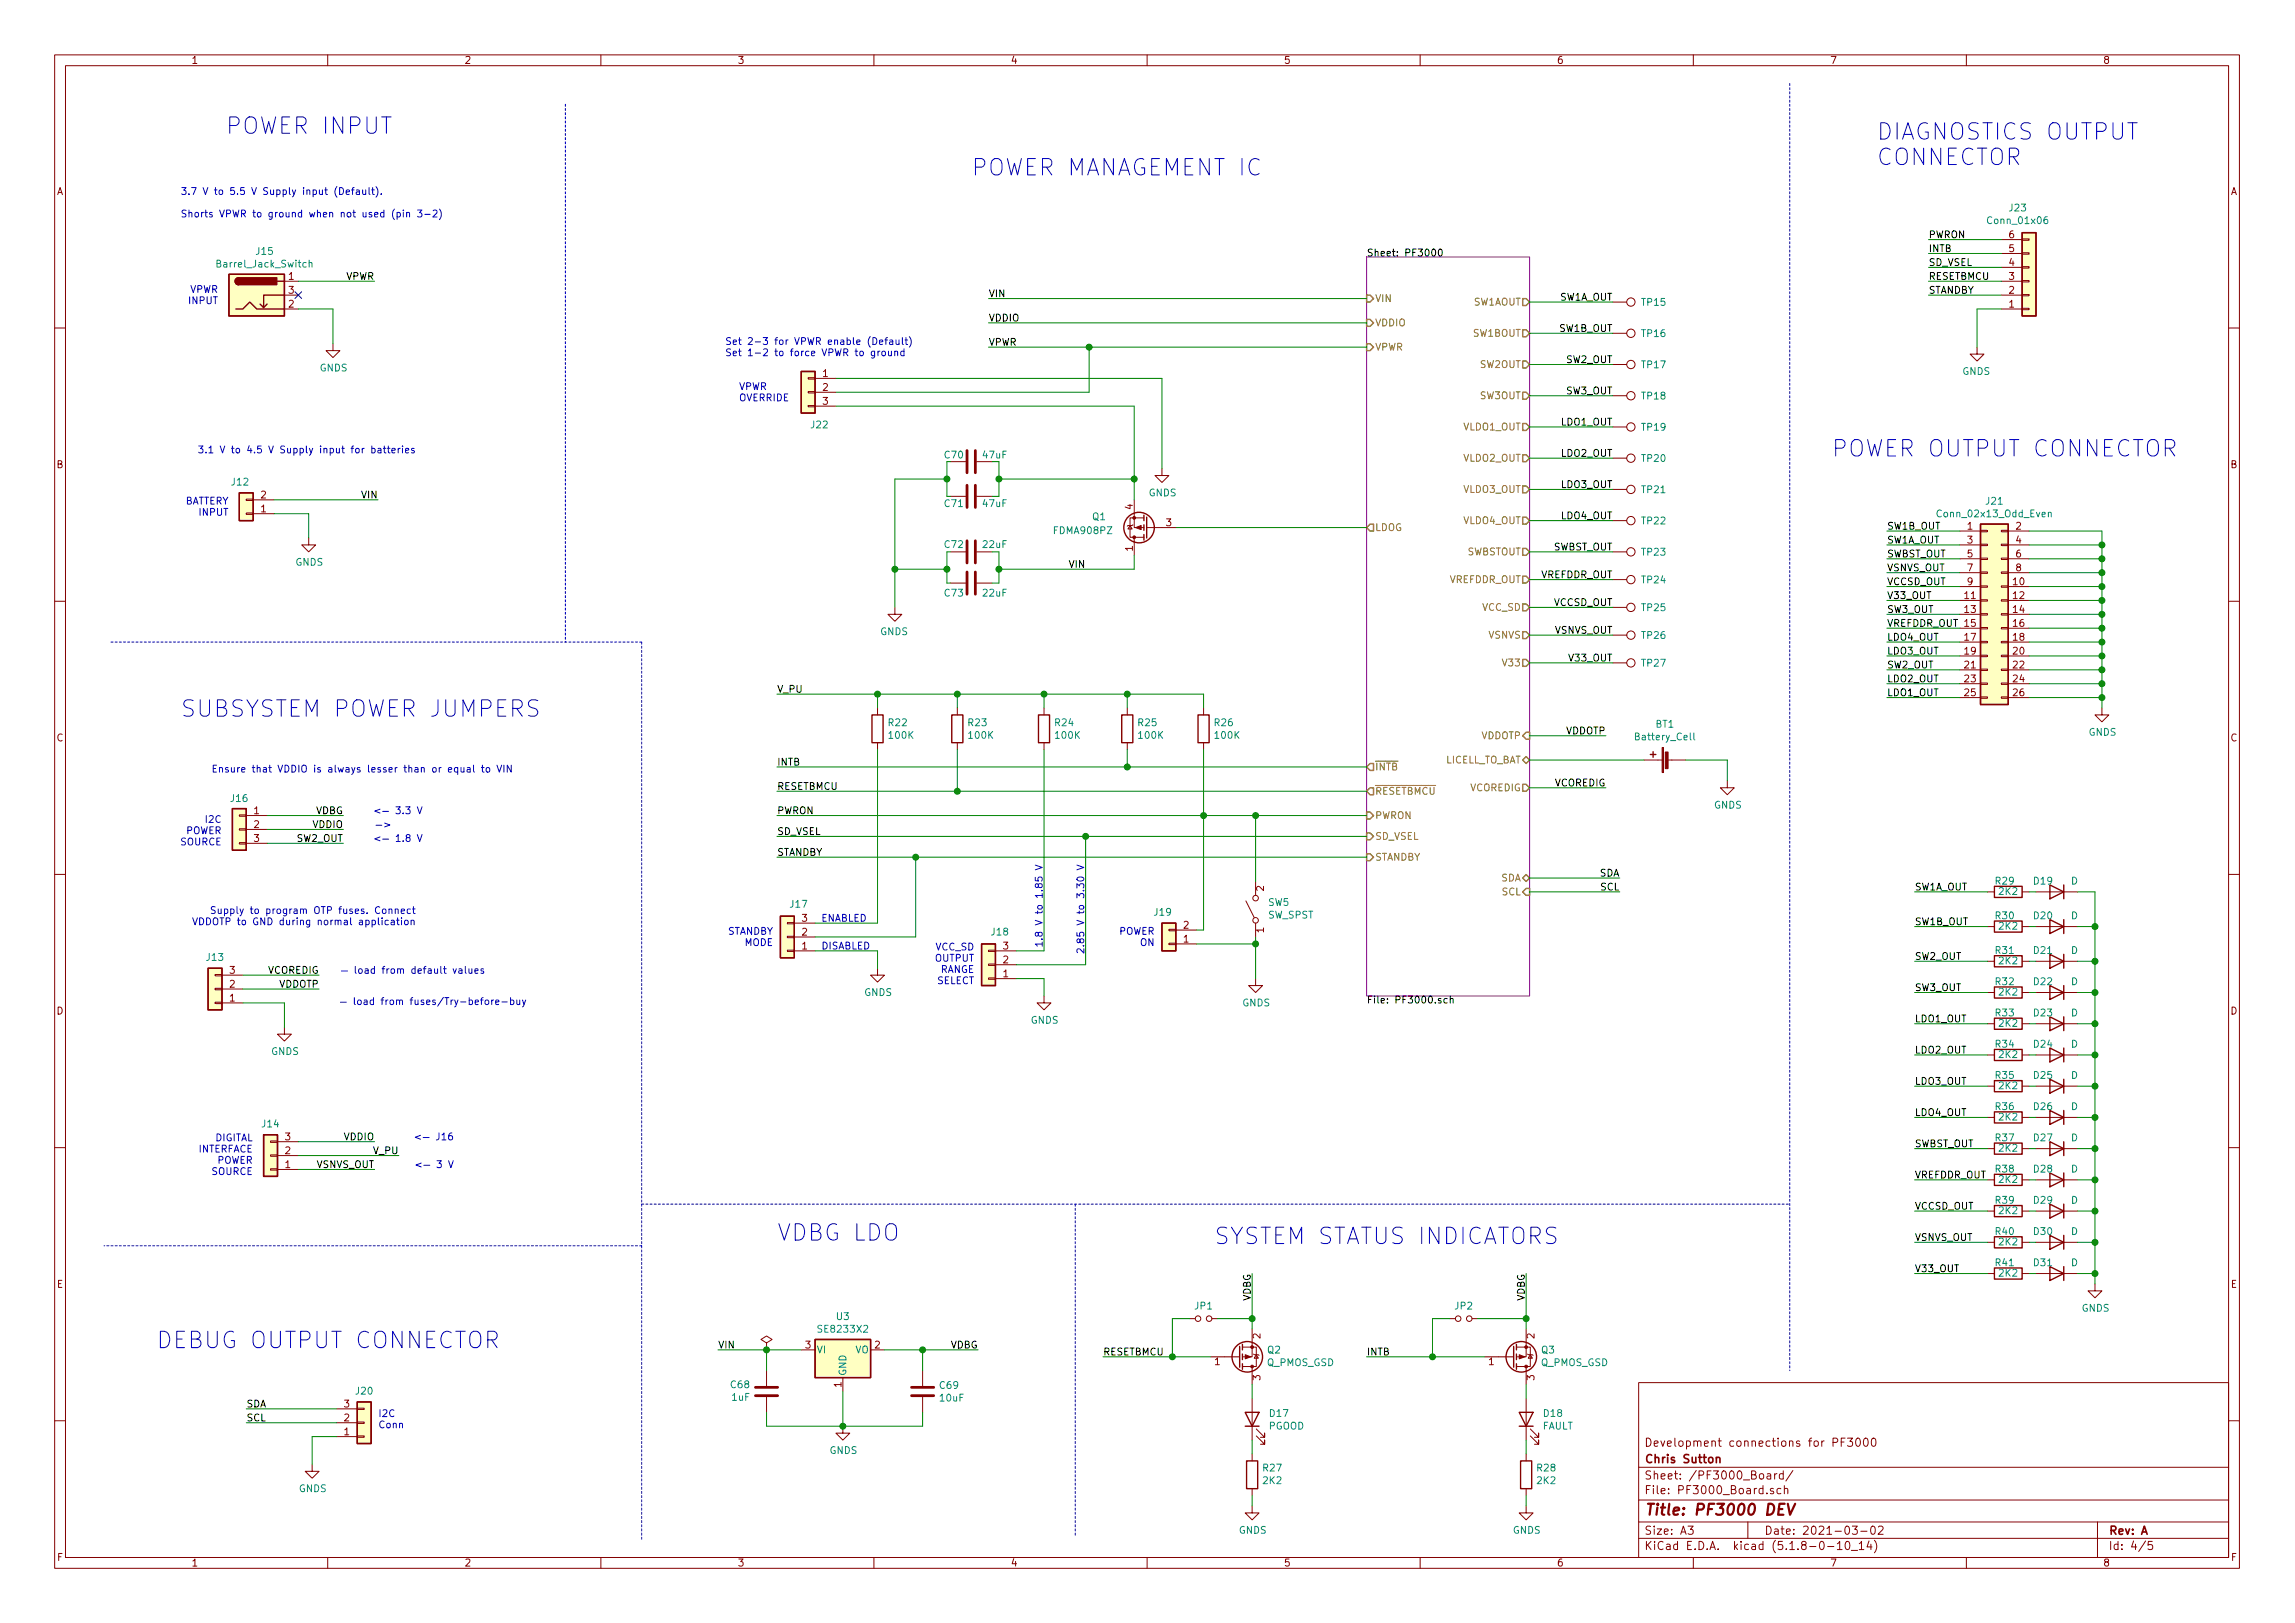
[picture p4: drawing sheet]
<svg xmlns="http://www.w3.org/2000/svg" width="420mm" height="297mm" viewBox="0 0 420 297" stroke-linecap="round" stroke-linejoin="round" font-family="sans-serif">
<defs><g id="words">
<g font-size="4.2" fill="#0000c2">
<text x="41.3" y="24.5">POWER INPUT</text>
<text x="343.5" y="25.6">DIAGNOSTICS OUTPUT</text>
<text x="177.8" y="32.2">POWER MANAGEMENT IC</text>
<text x="343.5" y="30.3">CONNECTOR</text>
<text x="335.3" y="83.6">POWER OUTPUT CONNECTOR</text>
<text x="33" y="131.2">SUBSYSTEM POWER JUMPERS</text>
<text x="142.2" y="227.1">VDBG LDO</text>
<text x="222.2" y="227.7">SYSTEM STATUS INDICATORS</text>
<text x="28.6" y="246.8">DEBUG OUTPUT CONNECTOR</text>
</g>
<text font-size="2.8" fill="#840000" x="301" y="277.3">Title: PF3000 DEV</text>
<g font-size="2.1" fill="#840000">
<text x="301" y="267.8">Chris Sutton</text>
<text x="301" y="264.8">Development connections for PF3000</text>
<text x="301" y="273.5">File: PF3000_Board.sch</text>
<text x="301" y="270.8">Sheet: /PF3000_Board/</text>
<text x="301" y="280.9">Size: A3</text>
<text x="323" y="280.9">Date: 2021-03-02</text>
<text x="386" y="280.9">Rev: A</text>
<text x="301" y="283.7">KiCad E.D.A. kicad (5.1.8-0-10_14)</text>
<text x="386" y="283.7">Id: 4/5</text>
</g>
<g font-size="1.8" fill="#840000">
<text x="35" y="11.7">1</text>
<text x="85" y="11.7">2</text>
<text x="135" y="11.7">3</text>
<text x="185" y="11.7">4</text>
<text x="235" y="11.7">5</text>
<text x="285" y="11.7">6</text>
<text x="335" y="11.7">7</text>
<text x="385" y="11.7">8</text>
<text x="10.4" y="35.7">A</text>
<text x="408.4" y="35.7">A</text>
<text x="367.8" y="46.1">5</text>
<text x="367.8" y="43.6">6</text>
<text x="52.9" y="51.2">1</text>
<text x="52.9" y="53.8">3</text>
<text x="367.8" y="53.8">2</text>
<text x="367.8" y="51.2">3</text>
<text x="367.8" y="48.7">4</text>
<text x="52.9" y="56.3">2</text>
<text x="367.8" y="56.3">1</text>
<text x="150.6" y="69">1</text>
<text x="150.6" y="71.5">2</text>
<text x="150.6" y="74.1">3</text>
<text x="10.4" y="85.7">B</text>
<text x="408.4" y="85.7">B</text>
<text x="47.8" y="93.8">1</text>
<text x="47.8" y="91.2">2</text>
<text x="207.4" y="93.2" transform="rotate(-90 207.4 93.2)">4</text>
<text x="207.4" y="100.8" transform="rotate(-90 207.4 100.8)">1</text>
<text x="213.5" y="96.3">3</text>
<text x="360.2" y="96.9">1</text>
<text x="360.2" y="99.5">3</text>
<text x="369.1" y="96.9">2</text>
<text x="369.1" y="99.5">4</text>
<text x="360.2" y="102">5</text>
<text x="360.2" y="104.6">7</text>
<text x="360.2" y="107.1">9</text>
<text x="368.6" y="107.1">10</text>
<text x="369.1" y="102">6</text>
<text x="369.1" y="104.6">8</text>
<text x="359.7" y="109.6">11</text>
<text x="359.7" y="112.2">13</text>
<text x="368.6" y="109.6">12</text>
<text x="368.6" y="112.2">14</text>
<text x="359.7" y="117.3">17</text>
<text x="359.7" y="119.8">19</text>
<text x="368.6" y="114.7">16</text>
<text x="368.6" y="117.3">18</text>
<text x="368.6" y="119.8">20</text>
<text x="359.7" y="122.3">21</text>
<text x="359.7" y="124.9">23</text>
<text x="368.6" y="122.3">22</text>
<text x="368.6" y="124.9">24</text>
<text x="359.7" y="127.4">25</text>
<text x="368.6" y="127.4">26</text>
<text x="10.4" y="135.7">C</text>
<text x="408.4" y="135.7">C</text>
<text x="46.5" y="149">1</text>
<text x="46.5" y="151.5">2</text>
<text x="46.5" y="154.1">3</text>
<text x="231.4" y="163.1" transform="rotate(-90 231.4 163.1)">2</text>
<text x="146.8" y="173.8">1</text>
<text x="146.8" y="171.2">2</text>
<text x="146.8" y="168.7">3</text>
<text x="183.7" y="173.8">3</text>
<text x="216.7" y="172.5">1</text>
<text x="216.7" y="170">2</text>
<text x="231.4" y="170.7" transform="rotate(-90 231.4 170.7)">1</text>
<text x="42.1" y="178.2">3</text>
<text x="183.7" y="178.9">1</text>
<text x="183.7" y="176.3">2</text>
<text x="10.4" y="185.7">D</text>
<text x="42.1" y="183.3">1</text>
<text x="42.1" y="180.8">2</text>
<text x="408.4" y="185.7">D</text>
<text x="52.2" y="208.7">3</text>
<text x="52.2" y="213.8">1</text>
<text x="52.2" y="211.2">2</text>
<text x="10.4" y="235.7">E</text>
<text x="408.4" y="235.7">E</text>
<text x="230.8" y="245" transform="rotate(-90 230.8 245)">2</text>
<text x="280.9" y="245" transform="rotate(-90 280.9 245)">2</text>
<text x="147.5" y="246.8">3</text>
<text x="160.2" y="246.8">2</text>
<text x="222.4" y="249.8">1</text>
<text x="272.6" y="249.8">1</text>
<text x="63" y="257.6">3</text>
<text x="154.1" y="253.9" transform="rotate(-90 154.1 253.9)">1</text>
<text x="230.8" y="252.6" transform="rotate(-90 230.8 252.6)">3</text>
<text x="280.9" y="252.6" transform="rotate(-90 280.9 252.6)">3</text>
<text x="63" y="262.7">1</text>
<text x="63" y="260.1">2</text>
<text x="10.5" y="285.7">F</text>
<text x="35" y="286.7">1</text>
<text x="85" y="286.7">2</text>
<text x="135" y="286.7">3</text>
<text x="185" y="286.7">4</text>
<text x="235" y="286.7">5</text>
<text x="285" y="286.7">6</text>
<text x="335" y="286.7">7</text>
<text x="385" y="286.7">8</text>
<text x="408.5" y="285.7">F</text>
</g>
<g font-size="1.8" fill="#0000c2">
<text x="33" y="35.7">3.7 V to 5.5 V Supply input (Default).</text>
<text x="33" y="39.8">Shorts VPWR to ground when not used (pin 3-2)</text>
<text x="34.7" y="53.6">VPWR</text>
<text x="34.7" y="55.7">INPUT</text>
<text x="132.7" y="63.1">Set 2-3 for VPWR enable (Default)</text>
<text x="132.7" y="65.2">Set 1-2 to force VPWR to ground</text>
<text x="135.3" y="71.4">VPWR</text>
<text x="135.3" y="73.4">OVERRIDE</text>
<text x="43.4" y="83">3.1 V to 4.5 V Supply input for batteries</text>
<text x="33.6" y="92.3">BATTERY</text>
<text x="36.6" y="94.4">INPUT</text>
<text x="47.1" y="141.4">Ensure that VDDIO is always lesser than or equal to VIN</text>
<text x="71.8" y="149">&lt; 3.3 V</text>
<text x="33.1" y="154.7">SOURCE</text>
<text x="34" y="152.7">POWER</text>
<text x="37.9" y="150.6">I2C</text>
<text x="70.7" y="151.5">&gt;</text>
<text x="71.8" y="154.1">&lt; 1.8 V</text>
<text x="43.2" y="167.3">Supply to program OTP fuses. Connect</text>
<text x="40" y="169.3">VDDOTP to GND during normal application</text>
<text x="133" y="171.1">STANDBY</text>
<text x="136.3" y="173.1">MODE</text>
<text x="150.2" y="168.7">ENABLED</text>
<text x="150.3" y="173.8">DISABLED</text>
<text x="171.3" y="174">VCC_SD</text>
<text x="190.9" y="170" transform="rotate(-90 190.9 170)">1.8 V to 1.85 V</text>
<text x="198.5" y="171" transform="rotate(-90 198.5 171)">2.85 V to 3.30 V</text>
<text x="204.8" y="171.1">POWER</text>
<text x="208.8" y="173.1">ON</text>
<text x="68.6" y="178.2">load from default values</text>
<text x="171.2" y="176">OUTPUT</text>
<text x="172.1" y="178.1">RANGE</text>
<text x="70.4" y="183.9">load from fuses/Try-before-buy</text>
<text x="171.4" y="180.1">SELECT</text>
<text x="39.3" y="208.9">DIGITAL</text>
<text x="78.7" y="208.7">&lt; J16</text>
<text x="36.2" y="210.9">INTERFACE</text>
<text x="38.8" y="215">SOURCE</text>
<text x="39.7" y="213">POWER</text>
<text x="79" y="213.8">&lt; 3 V</text>
<text x="69.2" y="259.3">I2C</text>
<text x="69.2" y="261.4">Conn</text>
</g>
<g font-size="1.8" fill="#008484">
<text x="364.2" y="41">Conn_01x06</text>
<text x="367.9" y="38.7">J23</text>
<text x="47" y="46.6">J15</text>
<text x="40.1" y="49">Barrel_Jack_Switch</text>
<text x="300.6" y="56">TP15</text>
<text x="300.6" y="61.7">TP16</text>
<text x="58.5" y="68">GNDS</text>
<text x="300.6" y="67.4">TP17</text>
<text x="359.3" y="68.6">GNDS</text>
<text x="300.6" y="73.1">TP18</text>
<text x="148.5" y="78.4">J22</text>
<text x="300.6" y="78.8">TP19</text>
<text x="42.5" y="88.9">J12</text>
<text x="300.6" y="84.5">TP20</text>
<text x="173" y="92.8">C71</text>
<text x="180" y="92.8">47uF</text>
<text x="200.1" y="95.2">Q1</text>
<text x="210.3" y="90.8">GNDS</text>
<text x="300.6" y="96">TP22</text>
<text x="300.6" y="90.3">TP21</text>
<text x="355.1" y="94.7">Conn_02x13_Odd_Even</text>
<text x="363.7" y="92.4">J21</text>
<text x="173" y="100.3">C72</text>
<text x="180" y="100.3">22uF</text>
<text x="193.1" y="97.8">FDMA908PZ</text>
<text x="300.6" y="101.7">TP23</text>
<text x="54.1" y="103.5">GNDS</text>
<text x="300.6" y="106.8">TP24</text>
<text x="173" y="109.2">C73</text>
<text x="180" y="109.2">22uF</text>
<text x="300.6" y="111.8">TP25</text>
<text x="161.2" y="116.2">GNDS</text>
<text x="300.6" y="116.9">TP26</text>
<text x="300.6" y="122">TP27</text>
<text x="162.7" y="132.9">R22</text>
<text x="162.8" y="135.2">100K</text>
<text x="177.3" y="132.9">R23</text>
<text x="177.4" y="135.2">100K</text>
<text x="193.2" y="132.9">R24</text>
<text x="193.3" y="135.2">100K</text>
<text x="208.4" y="132.9">R25</text>
<text x="208.6" y="135.2">100K</text>
<text x="222.4" y="132.9">R26</text>
<text x="222.5" y="135.2">100K</text>
<text x="299.6" y="135.5">Battery_Cell</text>
<text x="303.1" y="133.2">BT1</text>
<text x="382.4" y="134.7">GNDS</text>
<text x="42.3" y="146.8">J16</text>
<text x="313.8" y="148">GNDS</text>
<text x="365.4" y="161.9">R29</text>
<text x="372.4" y="161.9">D19</text>
<text x="379.2" y="161.9">D</text>
<text x="144.7" y="166.1">J17</text>
<text x="211.4" y="167.6">J19</text>
<text x="232.2" y="165.8">SW5</text>
<text x="366" y="163.8">2K2</text>
<text x="181.6" y="171.2">J18</text>
<text x="232.1" y="168.1">SW_SPST</text>
<text x="365.4" y="168.2">R30</text>
<text x="366" y="170.1">2K2</text>
<text x="372.4" y="168.2">D20</text>
<text x="379.2" y="168.2">D</text>
<text x="37.9" y="175.9">J13</text>
<text x="365.4" y="174.6">R31</text>
<text x="366" y="176.5">2K2</text>
<text x="372.4" y="174.6">D21</text>
<text x="379.2" y="174.6">D</text>
<text x="158.2" y="182.3">GNDS</text>
<text x="227.5" y="184.2">GNDS</text>
<text x="365.4" y="180.3">R32</text>
<text x="366" y="182.2">2K2</text>
<text x="372.4" y="180.3">D22</text>
<text x="379.2" y="180.3">D</text>
<text x="188.7" y="187.4">GNDS</text>
<text x="365.4" y="191.7">R34</text>
<text x="365.4" y="186">R33</text>
<text x="366" y="187.9">2K2</text>
<text x="372.4" y="191.7">D24</text>
<text x="372.4" y="186">D23</text>
<text x="379.2" y="191.7">D</text>
<text x="379.2" y="186">D</text>
<text x="49.7" y="193.1">GNDS</text>
<text x="365.4" y="197.4">R35</text>
<text x="366" y="193.6">2K2</text>
<text x="372.4" y="197.4">D25</text>
<text x="379.2" y="197.4">D</text>
<text x="365.4" y="203.2">R36</text>
<text x="366" y="199.4">2K2</text>
<text x="372.4" y="203.2">D26</text>
<text x="379.2" y="203.2">D</text>
<text x="48" y="206.3">J14</text>
<text x="365.4" y="208.9">R37</text>
<text x="366" y="205.1">2K2</text>
<text x="372.4" y="208.9">D27</text>
<text x="379.2" y="208.9">D</text>
<text x="365.4" y="214.6">R38</text>
<text x="366" y="210.8">2K2</text>
<text x="372.4" y="214.6">D28</text>
<text x="379.2" y="214.6">D</text>
<text x="365.4" y="220.3">R39</text>
<text x="366" y="216.5">2K2</text>
<text x="372.4" y="220.3">D29</text>
<text x="379.2" y="220.3">D</text>
<text x="365.4" y="226">R40</text>
<text x="366" y="227.9">2K2</text>
<text x="366" y="222.2">2K2</text>
<text x="372.4" y="226">D30</text>
<text x="379.2" y="226">D</text>
<text x="365.4" y="231.7">R41</text>
<text x="366" y="233.6">2K2</text>
<text x="372.4" y="231.7">D31</text>
<text x="379.2" y="231.7">D</text>
<text x="218.8" y="239.7">JP1</text>
<text x="266.4" y="239.7">JP2</text>
<text x="150.1" y="243.9">SE8233X2</text>
<text x="153.2" y="241.6">U3</text>
<text x="381.1" y="240.1">GNDS</text>
<text x="149.5" y="247.7">VI</text>
<text x="154.9" y="251.9" transform="rotate(-90 154.9 251.9)">GND</text>
<text x="156.6" y="247.7">VO</text>
<text x="231.9" y="250">Q_PMOS_GSD</text>
<text x="232.1" y="247.7">Q2</text>
<text x="282.1" y="250">Q_PMOS_GSD</text>
<text x="282.2" y="247.7">Q3</text>
<text x="65.2" y="255.2">J20</text>
<text x="133.9" y="254.1">C68</text>
<text x="134" y="256.4">1uF</text>
<text x="172.1" y="254.2">C69</text>
<text x="172.2" y="256.5">10uF</text>
<text x="232.3" y="261.6">PGOOD</text>
<text x="232.5" y="259.3">D17</text>
<text x="282.3" y="261.6">FAULT</text>
<text x="282.7" y="259.3">D18</text>
<text x="151.9" y="266.1">GNDS</text>
<text x="231.3" y="269.3">R27</text>
<text x="281.5" y="269.3">R28</text>
<text x="54.7" y="273.1">GNDS</text>
<text x="231.3" y="271.6">2K2</text>
<text x="281.5" y="271.6">2K2</text>
<text x="226.8" y="280.7">GNDS</text>
<text x="277" y="280.7">GNDS</text>
</g>
<g font-size="1.8">
<text x="250.2" y="46.9">Sheet: PF3000</text>
<text x="353.1" y="43.6">PWRON</text>
<text x="353.1" y="46.1">INTB</text>
<text x="63.3" y="51.2">VPWR</text>
<text x="353.1" y="53.8">STANDBY</text>
<text x="353.1" y="48.7">SD_VSEL</text>
<text x="353.1" y="51.2">RESETBMCU</text>
<text x="181" y="54.4">VIN</text>
<text x="181" y="58.8">VDDIO</text>
<text x="285.4" y="55">SW1A_OUT</text>
<text x="181" y="63.3">VPWR</text>
<text x="285.4" y="60.7">SW1B_OUT</text>
<text x="286.7" y="66.5">SW2_OUT</text>
<text x="285.9" y="77.9">LDO1_OUT</text>
<text x="286.7" y="72.2">SW3_OUT</text>
<text x="285.9" y="83.6">LDO2_OUT</text>
<text x="285.9" y="89.3">LDO3_OUT</text>
<text x="66.3" y="91.2">VIN</text>
<text x="285.9" y="95">LDO4_OUT</text>
<text x="284.2" y="100.7">SWBST_OUT</text>
<text x="345.4" y="99.5">SW1A_OUT</text>
<text x="345.4" y="96.9">SW1B_OUT</text>
<text x="195.8" y="103.9">VIN</text>
<text x="282" y="105.8">VREFDDR_OUT</text>
<text x="345.4" y="102">SWBST_OUT</text>
<text x="345.4" y="107.1">VCCSD_OUT</text>
<text x="345.4" y="104.6">VSNVS_OUT</text>
<text x="284.4" y="110.9">VCCSD_OUT</text>
<text x="345.4" y="112.2">SW3_OUT</text>
<text x="345.4" y="109.6">V33_OUT</text>
<text x="284.6" y="116">VSNVS_OUT</text>
<text x="345.4" y="114.7">VREFDDR_OUT 15</text>
<text x="345.4" y="117.3">LDO4_OUT</text>
<text x="345.4" y="119.8">LDO3_OUT</text>
<text x="287.4" y="121.1">V33_OUT</text>
<text x="345.4" y="122.3">SW2_OUT</text>
<text x="345.4" y="124.9">LDO2_OUT</text>
<text x="142.2" y="126.8">V_PU</text>
<text x="345.4" y="127.4">LDO1_OUT</text>
<text x="286.6" y="134.4">VDDOTP</text>
<text x="142.2" y="140.1">INTB</text>
<text x="284.6" y="143.9">VCOREDIG</text>
<text x="57.8" y="149">VDBG</text>
<text x="142.2" y="144.6">RESETBMCU</text>
<text x="142.2" y="149">PWRON</text>
<text x="54.3" y="154.1">SW2_OUT</text>
<text x="57.3" y="151.5">VDDIO</text>
<text x="142.2" y="152.8">SD_VSEL</text>
<text x="142.2" y="156.6">STANDBY</text>
<text x="292.8" y="160.4">SDA</text>
<text x="293" y="163">SCL</text>
<text x="350.5" y="163">SW1A_OUT</text>
<text x="350.5" y="169.3">SW1B_OUT</text>
<text x="49" y="178.2">VCOREDIG</text>
<text x="350.5" y="175.7">SW2_OUT</text>
<text x="51.1" y="180.8">VDDOTP</text>
<text x="250.2" y="183.7">File: PF3000.sch</text>
<text x="350.5" y="181.4">SW3_OUT</text>
<text x="350.5" y="187.1">LDO1_OUT</text>
<text x="350.5" y="192.8">LDO2_OUT</text>
<text x="350.5" y="198.5">LDO3_OUT</text>
<text x="63" y="208.7">VDDIO</text>
<text x="350.5" y="210">SWBST_OUT</text>
<text x="350.5" y="204.3">LDO4_OUT</text>
<text x="57.9" y="213.8">VSNVS_OUT</text>
<text x="68.4" y="211.2">V_PU</text>
<text x="350.5" y="215.7">VREFDDR_OUT</text>
<text x="350.5" y="221.4">VCCSD_OUT</text>
<text x="350.5" y="227.1">VSNVS_OUT</text>
<text x="350.5" y="232.8">V33_OUT</text>
<text x="229" y="238.2" transform="rotate(-90 229 238.2)">VDBG</text>
<text x="279.1" y="238.2" transform="rotate(-90 279.1 238.2)">VDBG</text>
<text x="131.4" y="246.8">VIN</text>
<text x="174" y="246.8">VDBG</text>
<text x="201.9" y="248.1">RESETBMCU</text>
<text x="250.2" y="248.1">INTB</text>
<text x="45.1" y="257.6">SDA</text>
<text x="45.1" y="260.1">SCL</text>
</g>
<g font-size="1.8" fill="#848400">
<text x="251.7" y="55.3">VIN</text>
<text x="251.7" y="59.7">VDDIO</text>
<text x="269.7" y="55.9">SW1AOUT</text>
<text x="251.7" y="64.2">VPWR</text>
<text x="269.7" y="61.6">SW1BOUT</text>
<text x="270.9" y="67.3">SW2OUT</text>
<text x="270.9" y="73.1">SW3OUT</text>
<text x="267.9" y="78.8">VLDO1_OUT</text>
<text x="267.9" y="84.5">VLDO2_OUT</text>
<text x="267.9" y="90.2">VLDO3_OUT</text>
<text x="267.9" y="95.9">VLDO4_OUT</text>
<text x="251.7" y="97.2">LDOG</text>
<text x="268.4" y="101.6">SWBSTOUT</text>
<text x="265.3" y="106.7">VREFDDR_OUT</text>
<text x="271.3" y="111.8">VCC_SD</text>
<text x="272.5" y="116.9">VSNVS</text>
<text x="275.4" y="122">V33</text>
<text x="271.1" y="135.3">VDDOTP</text>
<text x="251.7" y="141">INTB</text>
<text x="264.3" y="139.7">LICELL_TO_BAT</text>
<text x="251.7" y="149.9">PWRON</text>
<text x="251.7" y="145.5">RESETBMCU</text>
<text x="269.1" y="144.8">VCOREDIG</text>
<text x="251.7" y="153.7">SD_VSEL</text>
<text x="251.7" y="157.5">STANDBY</text>
<text x="274.8" y="161.3">SDA</text>
<text x="275" y="163.9">SCL</text>
</g>
<g font-size="1.8" fill="#008400">
<text x="173" y="83.9">C70</text>
<text x="180" y="83.9">47uF</text>
</g>
</g></defs>
<g fill="none" stroke="#840000" stroke-width=".18">
<path d="M10 10h400v277h-400zM12 12h396v273.1h-396zM60 10v2M110 10v2M160 10v2M210 10v2M260 10v2M310 10v2M360 10v2M52.1 56.6h2.5M52.1 54h2.5M52.1 51.5h2.5"/>
<path d="M295.3 55.3h2.5M366.4 56.6h3.8M366.4 54h3.8M366.4 51.5h3.8M366.4 48.9h3.8M366.4 46.4h3.8M366.4 43.9h3.8M370.2 46.3h1.3v.2h-1.3zM370.2 43.7h1.3v.3h-1.3zM370.2 48.8h1.3v.3h-1.3zM370.2 53.9h1.3v.2h-1.3zM370.2 56.4h1.3v.3h-1.3z"/>
<path d="M370.2 51.3h1.3v.3h-1.3zM10 60h2M61 62.9v1.3h1.2l-1.2 1.2-1.3-1.2h1.3M148 74.2h1.2v.3h-1.2zM148 69.1h1.2v.3h-1.2zM148 71.7h1.2v.2h-1.2zM149.2 69.3h3.8M149.2 71.8h3.8M149.2 74.3h3.8M295.3 61h2.5M295.3 66.7h2.5M295.3 72.4h2.5"/>
<path d="M295.3 78.1h2.5M361.9 63.5v1.3h-1.2l1.2 1.3 1.3-1.3h-1.3M408 60h2M45.1 91.3h1.3v.3h-1.3zM45.1 93.9h1.3v.2h-1.3zM46.4 94h3.8M46.4 91.5h3.8M56.5 98.5v1.2h1.3l-1.3 1.3-1.3-1.3h1.3M174 90.8h2.8M178.8 84.5h2.8M178.8 90.8h2.8M206.9 96.2l.4 .6h-.8z"/>
<path d="M207.4 96l-.1 .2h-.8l-.1 .1M207.6 91.5v5.1h1.8M207.6 98.3v3.3M209.4 94.8h-2.5v3.5h2.5M209.9 96.6h5.4M212.7 85.8v1.2h1.3l-1.3 1.3-1.2-1.3h1.2M295.3 83.9h2.5M295.3 95.3h2.5M295.3 89.6h2.5M358.8 97.2h3.8M358.8 99.7h3.8M362.6 99.6h1.3v.3h-1.3z"/>
<path d="M362.6 97.1h1.3v.2h-1.3zM366.4 99.6h1.3v.3h-1.3zM366.4 97.1h1.3v.2h-1.3zM367.7 97.2h3.8M367.7 99.7h3.8M10 110h2M163.8 111.2v1.2h-1.2l1.2 1.3 1.3-1.3h-1.3M174 101h2.8M174 106.7h2.8M178.8 101h2.8M178.8 106.7h2.8M295.3 101h2.5"/>
<path d="M295.3 116.2h2.5M295.3 111.2h2.5M295.3 106.1h2.5M358.8 107.4h3.8M358.8 109.9h3.8M358.8 112.4h3.8M358.8 115h3.8M358.8 117.5h3.8M358.8 102.3h3.8M358.8 104.8h3.8M362.6 117.4h1.3v.2h-1.3zM362.6 119.9h1.3v.3h-1.3z"/>
<path d="M362.6 114.8h1.3v.3h-1.3zM362.6 109.8h1.3v.2h-1.3zM362.6 107.2h1.3v.3h-1.3zM362.6 104.7h1.3v.2h-1.3zM362.6 102.1h1.3v.3h-1.3zM362.6 112.3h1.3v.3h-1.3zM366.4 117.4h1.3v.2h-1.3zM366.4 119.9h1.3v.3h-1.3zM366.4 114.8h1.3v.3h-1.3zM366.4 109.8h1.3v.2h-1.3zM366.4 107.2h1.3v.3h-1.3zM366.4 104.7h1.3v.2h-1.3z"/>
<path d="M366.4 102.1h1.3v.3h-1.3zM366.4 112.3h1.3v.3h-1.3zM367.7 107.4h3.8M367.7 109.9h3.8M367.7 112.4h3.8M367.7 115h3.8M367.7 117.5h3.8M367.7 102.3h3.8M367.7 104.8h3.8M408 110h2M160.7 129.6v1.2M160.7 135.9v1.3"/>
<path d="M175.3 129.6v1.2M175.3 135.9v1.3M191.1 129.6v1.2M191.1 135.9v1.3M206.4 129.6v1.2M206.4 135.9v1.3M220.3 129.6v1.2M220.3 135.9v1.3M295.3 121.3h2.5M301 139.1h3.3M305.3 139.1h3.3M358.8 120.1h3.8"/>
<path d="M358.8 122.6h3.8M358.8 125.1h3.8M358.8 127.7h3.8M362.6 122.5h1.3v.2h-1.3zM362.6 125h1.3v.3h-1.3zM362.6 127.5h1.3v.3h-1.3zM366.4 122.5h1.3v.2h-1.3zM366.4 125h1.3v.3h-1.3zM366.4 127.5h1.3v.3h-1.3zM367.7 120.1h3.8M367.7 122.6h3.8M367.7 125.1h3.8"/>
<path d="M367.7 127.7h3.8M384.8 129.6v1.2h1.3l-1.3 1.3-1.3-1.3h1.3M43.8 154.2h1.3v.3h-1.3zM43.8 149.1h1.3v.3h-1.3zM43.8 151.7h1.3v.2h-1.3zM45.1 149.3h3.8M45.1 151.8h3.8M45.1 154.3h3.8M316.2 142.9v1.3h1.3l-1.3 1.3-1.2-1.3h1.2M10 160h2M39.4 178.3h1.2v.3h-1.2zM40.6 178.5h3.8"/>
<path d="M144.1 168.8h1.3v.3h-1.3zM144.1 173.9h1.3v.3h-1.3zM144.1 171.4h1.3v.2h-1.3zM145.4 174h3.8M145.4 171.5h3.8M145.4 168.9h3.8M160.7 177.2v1.3h1.2l-1.2 1.2-1.3-1.2h1.3M181 173.9h1.2v.3h-1.2zM181 179h1.2v.2h-1.2zM181 176.4h1.2v.3h-1.2zM182.2 179.1h3.9M182.2 176.6h3.9"/>
<path d="M182.2 174h3.9M214 170.1h1.3v.2h-1.3zM214 172.6h1.3v.3h-1.3zM215.3 172.8h3.8M215.3 170.2h3.8M228.1 164.9l1.5 3M229.9 179.1v1.3h1.2l-1.2 1.2-1.3-1.2h1.3M229.9 161.3v2.6M229.9 168.9v2.6M363.9 163.2h1.2M363.9 169.6h1.2M363.9 175.9h1.2"/>
<path d="M370.2 163.2h1.3M370.2 169.6h1.3M370.2 175.9h1.3M372.7 163.2h7.7M372.7 169.6h7.7M372.7 175.9h7.7M408 160h2M39.4 183.4h1.2v.3h-1.2zM39.4 180.9h1.2v.2h-1.2zM40.6 183.6h3.8M40.6 181h3.8M52.1 188v1.3h1.2l-1.2 1.2-1.3-1.2h1.3"/>
<path d="M191.1 182.3v1.3h1.3l-1.3 1.2-1.2-1.2h1.2M363.9 198.8h1.2M363.9 193.1h1.2M363.9 187.4h1.2M363.9 181.6h1.2M370.2 198.8h1.3M370.2 193.1h1.3M370.2 187.4h1.3M370.2 181.6h1.3M372.7 198.8h7.7M372.7 193.1h7.7M372.7 187.4h7.7"/>
<path d="M372.7 181.6h7.7M10 210h2M49.5 208.8h1.3v.3h-1.3zM49.5 213.9h1.3v.3h-1.3zM49.5 211.4h1.3v.2h-1.3zM50.8 214h3.8M50.8 211.5h3.8M50.8 209h3.8M363.9 215.9h1.2M363.9 210.2h1.2M363.9 204.5h1.2M370.2 215.9h1.3"/>
<path d="M370.2 210.2h1.3M370.2 204.5h1.3M372.7 215.9h7.7M372.7 210.2h7.7M372.7 204.5h7.7M408 210h2M363.9 233.1h1.2M363.9 227.4h1.2M363.9 221.7h1.2M370.2 233.1h1.3M370.2 227.4h1.3M370.2 221.7h1.3"/>
<path d="M372.7 233.1h7.7M372.7 227.4h7.7M372.7 221.7h7.7M383.5 235v1.3h1.3l-1.3 1.2-1.2-1.2h1.2M61.6 257.8h3.8M65.4 257.7h1.3v.3h-1.3zM140.3 245.8l1.1-.7-1.1-.6-1 .6 1 .7v1.3M140.3 247.1h.1M140.3 250.9v2.8M140.3 255.7v2.8M146.7 247.1h2.5M154.3 252.1v2.6"/>
<path d="M159.4 247.1h2.5M168.9 250.9v2.8M168.9 255.7v2.8M217.8 241.3h1M221.6 248.3h5.3M221.9 241.3h1M227.5 246.5h2.5v3.6h-2.5M229.2 243.2v5.1h-1.7M229.2 250.1v3.3M229.2 255.9v7.7M229.5 247.8l.1 .1h.8l.1 .2M230 247.9l.4 .7h-.8z"/>
<path d="M265.4 241.3h1M269.5 241.3h1M271.8 248.3h5.3M277.6 246.5h2.6v3.6h-2.6M279.4 243.2v5.1h-1.8M279.4 250.1v3.3M279.4 255.9v7.7M279.7 247.8l.1 .1h.7l.2 .2M280.2 247.9l.3 .7h-.7zM300 253h108v32.1h-108zM10 260h2M57.1 268v1.3h1.3l-1.3 1.2-1.2-1.2h1.2"/>
<path d="M61.6 262.9h3.8M61.6 260.4h3.8M65.4 262.8h1.3v.3h-1.3zM65.4 260.3h1.3v.2h-1.3zM154.3 261v1.3h1.3l-1.3 1.3-1.3-1.3h1.3M229.2 275.6v1.3h1.3l-1.3 1.3-1.2-1.3h1.2M229.2 266.1v1.3M229.2 272.5v1.2M230 262.8l1.5 1.5v-.7v.7h-.7M230 261.5l1.5 1.6v-.8v.8h-.7M279.4 275.6v1.3h1.3l-1.3 1.3-1.3-1.3h1.3M279.4 266.1v1.3"/>
<path d="M279.4 272.5v1.2M280.2 262.8l1.5 1.5v-.7v.7h-.8M280.2 261.5l1.5 1.6v-.8v.8h-.8M300 278.5h108M300 274.5h108M300 268.5h108M309 279.3h1l-.5 .6 .4 .1v.7l-.2 .1-.7-.1M320 278.5v3M323.5 269.8h.6l.1 .9M324.2 270.1h-.5a.29 .29 0 0 0-.2 .3 .29 .29 0 0 0 .2 .3l.5-.1M324.7 272.5l-.4-.1-.2 .2 .1 .2 .5 .2v.3h-.6M324.9 269.7v1"/>
<path d="M325.3 269.7l-.4 .3M326 272.5l-.4-.1-.3 .3 .2 .6h.5M326.5 269.8l-.5-.1-.2 .3v.6l.2 .1 .5-.1M326.5 269.2v1.5M326.7 272.5l.2-.1 .4 .1v.9M326.7 271.9v1.5M328.2 269.1l-1.3 2M337.1 263.9h.5M337.8 263.2h-.7v1.5M338.2 263.2h1l-.5 .6 .4 .1v.7l-.2 .1-.7-.1M339.1 279.3h.9l-.5 .6 .5 .1v.7l-.2 .1-.7-.1M339.9 263.4l.2-.2a.81 .81 0 0 1 .6 .6 .81 .81 0 0 1-.3 .8l-.2 .1a.79 .79 0 0 1-.3-1.3z"/>
<path d="M341.4 263.3l.1-.1a.86 .86 0 0 1 .2 1.5 .8 .8 0 0 1-.6-.6 .8 .8 0 0 1 .3-.8zM342.6 279.5l.4-.2a.94 .94 0 0 1 0 1.5 .82 .82 0 0 1-.4-1.3zM342.7 263.4l.4-.2a.94 .94 0 0 1 0 1.5l-.5-.3v-.6zM343.9 279.5l.2-.2h.3l.3 .2 .1 .2-1 1.1h1M384 278.5v6.6M408 260h2M60 285.1v1.9M110 285.1v1.9M160 285.1v1.9M210 285.1v1.9M260 285.1v1.9M300 281.5h108"/>
<path d="M310 285.1v1.9M334.6 283h1.1M336.4 282.5l.4-.4v1.5M336.4 283.6h.8M337.9 282.3l.4-.2a.94 .94 0 0 1 0 1.5 .79 .79 0 0 1-.4-1.3zM338.9 283.8h1.2M340.4 282.5l.4-.4v1.5M340.4 283.6h.8M340.7 280.2h1.1M342.2 282l-.4 1.1h.9M342.5 282.6v1M343.2 281.9a1.71 1.71 0 0 1 0 2.3"/>
<path d="M360 285.1v1.9M392.8 282l-1.3 2M394 282.1h-.7l-.1 .7 .3-.1h.5l.1 .3-.1 .5-.2 .1-.6-.1"/>
<circle cx="298.6" cy="55.3" r=".76"/>
<circle cx="298.6" cy="72.4" r=".76"/>
<circle cx="298.6" cy="78.1" r=".76"/>
<circle cx="298.6" cy="66.7" r=".76"/>
<circle cx="298.6" cy="61" r=".76"/>
<circle cx="298.6" cy="83.9" r=".76"/>
<circle cx="298.6" cy="89.6" r=".76"/>
<circle cx="298.6" cy="95.3" r=".76"/>
<circle cx="298.6" cy="101" r=".76"/>
<circle cx="298.6" cy="116.2" r=".76"/>
<circle cx="298.6" cy="111.2" r=".76"/>
<circle cx="298.6" cy="106.1" r=".76"/>
<circle cx="298.6" cy="121.3" r=".76"/>
<circle cx="229.9" cy="168.4" r=".51"/>
<circle cx="229.9" cy="164.4" r=".51"/>
<circle cx="219.3" cy="241.3" r=".51"/>
<circle cx="221.4" cy="241.3" r=".51"/>
<circle cx="267" cy="241.3" r=".51"/>
<circle cx="269" cy="241.3" r=".51"/>
</g>
<path d="M325.7 276.2h.6M326.7 275.2h-.9l-.3 2h1M327.3 275.2l.4 2 1-2" fill="none" stroke="#840000" stroke-width=".41"/>
<path d="M314.2 266.8h.1a.37 .37 0 0 1 .6 .1v.8M314.2 266.7v1" fill="none" stroke="#840000" stroke-width=".3"/>
<path d="M250.2 47h29.8v135.3h-29.8z" fill="none" stroke="#840084" stroke-width=".18"/>
<path d="M262.2 45.7l.2-.1a.67 .67 0 0 1 .5 .6 .67 .67 0 0 1-.5 .6l-.3-.4zM263.4 45.7l.2-.1a.69 .69 0 0 1 .5 .6 .69 .69 0 0 1-.5 .6l-.2-.2-.1-.2zM264.9 182.8l-.3-.1-.3 .3 .2 .5h.4M265.5 182.9l.2-.2 .3 .1v.8M265.5 182.3v1.3" fill="none" stroke="#000" stroke-width=".18"/>
<g fill="none" stroke="#848400" stroke-width=".25">
<path d="M250.2 54h.6l.7 .6-.7 .7h-.6zM250.2 58.5h.6l.7 .6-.7 .6h-.6zM278.8 54.6h.6l.6 .7-.6 .6h-.6zM250.2 62.9h.6l.7 .6-.7 .7h-.6zM278.8 60.4h.6l.6 .6-.6 .6h-.6zM278.8 66.1h.6l.6 .6-.6 .6h-.6zM278.8 71.8h.6l.6 .6-.6 .7h-.6zM278.8 77.5h.6l.6 .6-.6 .7h-.6zM250.2 96.6l.6-.7h.7v1.3h-.7zM278.8 83.2h.6l.6 .7-.6 .6h-.6zM278.8 88.9h.6l.6 .7-.6 .6h-.6zM278.8 94.7h.6l.6 .6-.6 .6h-.6z"/>
<path d="M278.8 105.4h.6l.6 .7-.6 .6h-.6zM278.8 100.4h.6l.6 .6-.6 .6h-.6zM278.8 115.6h.6l.6 .6-.6 .7h-.6zM278.8 110.5h.6l.6 .7-.6 .6h-.6zM278.8 120.7h.6l.6 .6-.6 .7h-.6zM279.4 138.5l.6 .6-.6 .6-.6-.6zM279.4 134h.6v1.3h-.6l-.6-.6zM250.2 148.6h.6l.7 .7-.7 .6h-.6zM250.2 152.4h.6l.7 .7-.7 .6h-.6zM250.2 156.2h.6l.7 .7-.7 .6h-.6zM250.2 140.4l.6-.7h.7v1.3h-.7zM250.8 144.2h.7v1.3h-.7l-.6-.7z"/>
<path d="M278.8 143.5h.6l.6 .7-.6 .6h-.6zM278.8 160.7l.6-.6 .6 .6-.6 .6zM279.4 162.6h.6v1.3h-.6l-.6-.7z"/>
</g>
<g fill="none" stroke="#840000" stroke-width=".25">
<path d="M41.9 50.2h10.2v7.6h-10.2zM43.2 56.6h1.2l1.3-1.3 1.3 1.3h5.1M43.7 50.8a.63 .63 0 0 0-.6 .7 .63 .63 0 0 0 .6 .6M48.9 55.7l-.6 .6M50.8 51.5h1.3M52.1 54h-3.8v2.3l-.7-.6M370.2 42.6h2.5v15.2h-2.5zM146.7 68h2.5v7.6h-2.5zM43.8 90.2h2.6v5.1h-2.6zM209.4 94.3v1M209.4 96v1.1M209.4 97.8v1"/>
<path d="M209.9 94.7v3.8M362.6 95.9h5.1v33h-5.1zM159.6 130.8h2.1v5.1h-2.1zM174.2 130.8h2.1v5.1h-2.1zM190.1 130.8h2.1v5.1h-2.1zM205.4 130.8h2v5.1h-2zM219.3 130.8h2.1v5.1h-2.1zM302.1 138.1h1M302.6 137.6v1M42.5 148h2.6v7.6h-2.6zM38.1 177.2h2.5v7.6h-2.5zM142.9 167.7h2.5v7.6h-2.5z"/>
<path d="M179.7 172.8h2.5v7.6h-2.5zM212.7 168.9h2.6v5.1h-2.6zM365.1 162.2h5.1v2h-5.1zM365.1 168.6h5.1v2h-5.1zM365.1 174.9h5.1v2h-5.1zM375.3 162l2.5 1.2-2.5 1.3zM375.3 168.3l2.5 1.3-2.5 1.3zM375.3 174.7l2.5 1.2-2.5 1.3zM377.8 162v2.5M377.8 168.3v2.6M377.8 174.7v2.5M365.1 197.8h5.1v2h-5.1z"/>
<path d="M365.1 192.1h5.1v2h-5.1zM365.1 186.3h5.1v2.1h-5.1zM365.1 180.6h5.1v2.1h-5.1zM375.3 197.5l2.5 1.3-2.5 1.3zM375.3 191.8l2.5 1.3-2.5 1.2zM375.3 186.1l2.5 1.3-2.5 1.2zM375.3 180.4l2.5 1.2-2.5 1.3zM377.8 180.4v2.5M377.8 186.1v2.5M377.8 191.8v2.5M377.8 197.5v2.6M48.3 207.7h2.5v7.6h-2.5z"/>
<path d="M365.1 214.9h5.1v2.1h-5.1zM365.1 209.2h5.1v2h-5.1zM365.1 203.5h5.1v2h-5.1zM375.3 214.7l2.5 1.2-2.5 1.3zM375.3 209l2.5 1.2-2.5 1.3zM375.3 203.2l2.5 1.3-2.5 1.3zM377.8 203.2v2.6M377.8 209v2.5M377.8 214.7v2.5M365.1 232.1h5.1v2h-5.1zM365.1 226.4h5.1v2h-5.1zM365.1 220.6h5.1v2.1h-5.1z"/>
<path d="M375.3 231.8l2.5 1.3-2.5 1.3zM375.3 226.1l2.5 1.3-2.5 1.2zM375.3 220.4l2.5 1.3-2.5 1.2zM377.8 220.4v2.5M377.8 226.1v2.5M377.8 231.8v2.6M65.4 256.6h2.5v7.6h-2.5zM149.2 245.1h10.2v7h-10.2zM226.9 246.4v3.8M227.5 246v1.1M227.5 247.8v1M227.5 249.6v1"/>
<path d="M228 258.5h2.5l-1.3 2.5zM277.1 246.4v3.8M277.6 246v1.1M277.6 247.8v1M277.6 249.6v1M278.1 258.5h2.6l-1.3 2.5zM228 261h2.5M228.2 267.4h2.1v5.1h-2.1zM278.1 261h2.6M278.4 267.4h2v5.1h-2z"/>
<circle cx="208.5" cy="96.6" r="2.79"/>
<circle cx="228.3" cy="248.3" r="2.79"/>
<circle cx="278.5" cy="248.3" r="2.79"/>
</g>
<g fill="#ffffc2" stroke="#ffffc2" stroke-width=".18">
<path d="M149.2 245.1h10.2v7h-10.2z"/>
<path d="M370.2 42.6h2.5v15.2h-2.5z"/>
<path d="M362.6 95.9h5.1v33h-5.1z"/>
<path d="M38.1 177.2h2.5v7.6h-2.5z"/>
<path d="M42.5 148h2.6v7.6h-2.6z"/>
<path d="M146.7 68h2.5v7.6h-2.5z"/>
<path d="M43.8 90.2h2.6v5.1h-2.6z"/>
<path d="M41.9 50.2h10.2v7.6h-10.2z"/>
<path d="M48.3 207.7h2.5v7.6h-2.5z"/>
<path d="M65.4 256.6h2.5v7.6h-2.5z"/>
<path d="M179.7 172.8h2.5v7.6h-2.5z"/>
<path d="M142.9 167.7h2.5v7.6h-2.5z"/>
<path d="M212.7 168.9h2.6v5.1h-2.6z"/>
</g>
<path d="M177 82.5v4M177 88.8v4.1M177 99v4M178.6 82.5v4M178.6 88.8v4.1M178.6 99v4M177 104.7v4M178.6 104.7v4M138.3 253.9h4.1M138.3 255.4h4.1M166.9 253.9h4M166.9 255.4h4" fill="none" stroke="#840000" stroke-width=".51"/>
<path d="M374.8 39.7h-.4a.87 .87 0 0 0 0 1.2l.5-.1v-.5l-.5-.2-.2 .3M56.6 48.2l.2-.2 .3 .1v.8M56.6 47.6v1.3M375 93.9l.2-.1h.3v.8M375 93.8v.8M310.1 134.1v1.1l.2 .2" fill="none" stroke="#008484" stroke-width=".18"/>
<g fill="#840000" stroke="#840000" stroke-width=".18">
<path d="M228 247.9l1 .4-1 .4z"/>
<path d="M278.1 247.9l1 .4-1 .4z"/>
<path d="M207.9 96.6l1-.4v.7z"/>
<path d="M304.3 136.8h.2v4.6h-.2z"/>
<path d="M304.9 137.6h.5v3.1h-.5z"/>
<circle cx="229.2" cy="246.5" r=".25"/>
<circle cx="229.2" cy="250.1" r=".25"/>
<circle cx="279.4" cy="246.5" r=".25"/>
<circle cx="279.4" cy="250.1" r=".25"/>
<circle cx="207.6" cy="94.8" r=".25"/>
<circle cx="207.6" cy="98.3" r=".25"/>
</g>
<g fill="#840000" stroke="#840000" stroke-width=".25">
<path d="M43.2 51l.5-.2v1.3a.64 .64 0 0 1-.6-.4 .64 .64 0 0 1 .1-.7z"/>
<path d="M43.7 50.8h7v1.3h-7z"/>
</g>
<path d="M103.5 19.1v98.4M327.7 15.3v235.6M20.3 117.5h97.2M117.5 117.5v164.5M117.5 228h-98.5M117.5 220.4h210.2M196.8 220.4v60.9" fill="none" stroke="#0000c2" stroke-width=".18" stroke-dasharray=".4 .4"/>
<g fill="none" stroke="#008400" stroke-width=".18">
<path d="M54.6 51.5h14M54.6 56.6h6.4v6.3M181 59.1h69.2M181 54.6h69.2M280 55.3h15.3M353.1 51.5h13.3M353.1 46.4h13.3M353.1 43.9h13.3M353.1 48.9h13.3M353.1 54h13.3M366.4 56.6h-4.5v6.9M153 69.3h59.7v16.5"/>
<path d="M153 74.3h54.6v17.2M181 63.5h69.2M199.4 63.5v8.3h-46.4M280 78.1h15.3M280 72.4h15.3M280 66.7h15.3M280 61h15.3M50.2 94h6.3v4.5M50.2 91.5h19M173.4 87.7h-9.6v23.5M173.4 84.5v6.3h.6M182.9 87.7h24.7"/>
<path d="M182.9 84.5v6.3h-1.3M215.3 96.6h34.9M280 95.3h15.3M280 89.6h15.3M280 83.9h15.3M345.4 99.7h13.4M345.4 97.2h13.4M371.5 97.2h13.3v32.4M371.5 99.7h13.3M163.8 104.2h9.6M174 101h-.6v5.7h.6M181.6 101h1.3v5.7h-1.3"/>
<path d="M207.6 101.6v2.6h-24.7M280 111.2h15.3M280 116.2h15.3M280 101h15.3M280 106.1h15.3M345.4 117.5h13.4M345.4 115h13.4M345.4 109.9h13.4M345.4 107.4h13.4M345.4 104.8h13.4M345.4 102.3h13.4M345.4 112.4h13.4"/>
<path d="M371.5 117.5h13.3M371.5 115h13.3M371.5 109.9h13.3M371.5 107.4h13.3M371.5 104.8h13.3M371.5 102.3h13.3M371.5 112.4h13.3M142.2 127h78.1v2.6M160.7 127v2.6M160.7 137.2v31.7h-11.5M175.3 127v2.6M175.3 137.2v7.6"/>
<path d="M191.1 127v2.6M191.1 137.2v36.8h-5M206.4 127v2.6M206.4 137.2v3.2M220.3 137.2v33h-1.2M280 121.3h15.3M280 139.1h21M280 134.7h14M308.6 139.1h7.6v3.8M345.4 122.6h13.4M345.4 120.1h13.4M345.4 125.1h13.4"/>
<path d="M345.4 127.7h13.4M371.5 122.6h13.3M371.5 120.1h13.3M371.5 125.1h13.3M371.5 127.7h13.3M48.9 149.3h14M48.9 151.8h14M48.9 154.3h14M142.2 156.9h108M142.2 144.8h108M142.2 140.4h108M142.2 153.1h108"/>
<path d="M142.2 149.3h108M167.6 156.9v14.6h-18.4M198.8 153.1v23.5h-12.7M229.9 149.3v12M280 144.2h14M44.4 178.5h14M149.2 174h11.5v3.2M186.1 179.1h5v3.2M219.1 172.8h10.8M229.9 171.5v7.6M280 163.2h16.5M280 160.7h16.5"/>
<path d="M350.5 175.9h13.4M350.5 169.6h13.4M350.5 163.2h13.4M371.5 175.9h1.2M371.5 169.6h1.2M371.5 163.2h1.2M380.4 163.2h3.1v71.8M380.4 175.9h3.1M380.4 169.6h3.1M44.4 183.6h7.7v4.4M44.4 181h14M350.5 198.8h13.4"/>
<path d="M350.5 193.1h13.4M350.5 187.4h13.4M350.5 181.6h13.4M371.5 198.8h1.2M371.5 193.1h1.2M371.5 187.4h1.2M371.5 181.6h1.2M380.4 198.8h3.1M380.4 193.1h3.1M380.4 187.4h3.1M380.4 181.6h3.1M54.6 211.5h18.4"/>
<path d="M54.6 214h14M54.6 209h14M350.5 215.9h13.4M350.5 210.2h13.4M350.5 204.5h13.4M371.5 215.9h1.2M371.5 210.2h1.2M371.5 204.5h1.2M380.4 215.9h3.1M380.4 210.2h3.1M380.4 204.5h3.1M229.2 233.1v10.1"/>
<path d="M279.4 233.1v10.1M350.5 233.1h13.4M350.5 227.4h13.4M350.5 221.7h13.4M371.5 233.1h1.2M371.5 227.4h1.2M371.5 221.7h1.2M380.4 233.1h3.1M380.4 227.4h3.1M380.4 221.7h3.1M45.1 257.8h16.5M131.4 247.1h15.3"/>
<path d="M140.3 258.5v2.5h28.6v-2.5M140.3 247.1v3.8M154.3 254.7v6.3M161.9 247.1h17.2M168.9 247.1v3.8M201.9 248.3h19.7M217.8 241.3h-3.2v7M222.9 241.3h6.3M229.2 253.4v2.5M250.2 248.3h21.6M265.4 241.3h-3.1v7M270.5 241.3h8.9"/>
<path d="M279.4 253.4v2.5M45.1 260.4h16.5M61.6 262.9h-4.5v5.1M229.2 263.6v2.5M229.2 273.7v1.9M279.4 263.6v2.5M279.4 273.7v1.9"/>
</g>
<g fill="none" stroke="#0000c2" stroke-width=".18">
<path d="M62.2 34.3a.64 .64 0 0 1 .7 .7 .64 .64 0 0 1-.7 .6zM63.4 35.2l.6-.1-.1-.3h-.3l-.2 .1v.6h.5M64.3 34.8h.5M64.8 34.3l-.3 .2v1.1M65.3 34.8h.4l.1 .8M65.8 35.1h-.4l-.2 .2 .1 .2h.5M66.4 34.8l.1 .7 .3 .1 .2-.1M67 34.8v.8M67.6 34.3v1.1l.1 .2M68 34.8h.5M68.2 34.3v1.1l.3 .2M68.8 34.1a1.47 1.47 0 0 1 0 2"/>
<path d="M69.8 35.5v.1M72.2 38.3a1.47 1.47 0 0 0 0 1.9M72.7 38.9h.4l.2 .2-.1 .6h-.5M72.7 38.9v1.2M73.8 38.4v.2M73.8 38.9v.8M74.4 39l.2-.1h.3l.1 .8M74.4 38.9v.8M76.5 38.4h.7l-.4 .5 .4 .2v.4l-.2 .2-.5-.1M77.8 39.2h.9M79.3 38.6l.5-.2 .2 .4v.2l-.8 .7h.8M80.4 38.3a1.47 1.47 0 0 1 0 1.9"/>
<path d="M159.8 61.8a.64 .64 0 0 1 .7 .6 .64 .64 0 0 1-.7 .7zM160.1 64.3v1l-.2 .2h-.3M160.1 64.3h-.4l-.2 .2 .1 .6h.5M160.7 64.3v.8M161 62.6l.6-.1v-.2l-.4-.1-.2 .2 .1 .6h.5M161.1 64.3h-.3l-.1 .2M161.6 64.3h.3l.2 .1-.1 .7h-.3l-.2-.1-.1-.5zM162 62.2h.5M162.5 61.8l-.3 .2v1.1M162.7 64.3v.8h.3l.2-.1M162.9 62.3h.5v.8M163.2 64.3v.8"/>
<path d="M163.4 62.5l-.4 .1-.2 .1 .1 .3h.5M163.8 64.4l.2-.1h.3v.8M163.8 64.3v.8M164 62.2l.1 .8 .3 .1 .2-.2M164.6 62.2v.9M165.2 61.8v1.1l.2 .2M165.5 64.3h-.4l-.2 .2 .1 .6h.5M165.5 63.8v1.3M165.7 62.2h.5M165.9 61.8v1.1l.3 .2M166.5 61.6a1.47 1.47 0 0 1 0 1.9M36.4 81.6h.8l-.5 .5 .4 .1v.6l-.2 .1-.5-.1"/>
<path d="M37.7 82.8v.1M38.3 82l.3-.4v1.3M38.3 82.9h.7M40.3 81.6l.4 1.3 .4-1.3M42.4 82.1h.4M42.5 81.6v1.1l.3 .2M74.2 82.5l.6-.1v-.3h-.4l-.2 .1 .1 .6h.5M75.8 82.1h-.3l-.2 .1 .1 .2 .4 .1v.3h-.5M98.5 128.2l-.5-.1h-.7a.73 .73 0 0 0-.6 .7 .73 .73 0 0 0 .6 .7 1.07 1.07 0 0 1 1.2 .7 .79 .79 0 0 1-.6 .9h-.7l-.5-.2M39 140.7h.5M39.6 140h-.6v1.3h.6M40.2 140.6l.2-.1h.3v.8"/>
<path d="M40.2 140.5v.8M41.8 140.5h-.3l-.2 .2v.1l.5 .2v.3h-.5M42.4 140.5v.8h.3l.2-.1M42.9 140.5v.8M43.5 140.5v.8M43.9 140.5l-.4 .2M44.2 140.9l.7-.1-.1-.3h-.4l-.2 .2 .1 .6h.5M46.2 140.5h.5M46.4 140v1.1l.3 .2M68.8 151h1.1M69.6 153.2l-1 .3 1 .4M69.6 148.1l-1 .3 1 .4"/>
<path d="M70.1 153.6h1M70.1 148.5h1M91 140l.4 1.3 .4-1.3M92.3 140v1.3M93.6 140v1.3l-.7-1.3v1.3M35.3 168l.4 1.3 .4-1.3M36.6 168a.64 .64 0 0 1 .7 .6 .64 .64 0 0 1-.7 .7zM37.8 168a.64 .64 0 0 1 .8 .6 .64 .64 0 0 1-.8 .7zM39.1 168.2l.2-.2a.44 .44 0 0 1 .6 .4l-.1 .7-.2 .2-.4-.1a1.07 1.07 0 0 1-.1-1zM39.4 166l-.5-.1-.2 .2 .1 .4 .5 .2 .1 .3-.2 .2-.5-.1M40 166.4v.7l.3 .1 .2-.1M40.5 166.4v.8"/>
<path d="M41.1 166.4h.4l.2 .2-.1 .5h-.5M41.1 166.4v1.2M42.2 166.4h.4l.2 .2-.1 .5h-.5M42.2 166.4v1.2M62.5 177.7h1.1M65 176.9v1.1l.2 .1M65.8 177.4l.3-.1 .2 .2-.1 .6h-.3l-.2-.1zM66.9 177.4h.4l.1 .7M67.4 177.6l-.4 .1-.2 .1 .1 .3h.5M68.6 177.4l-.4-.1-.3 .2 .2 .6h.5M74.2 168.5l.3-.1 .2 .2-.1 .6-.3 .1-.2-.2zM75.1 166.4h-.3l-.3 .2 .2 .5h.4"/>
<path d="M75.3 168.5l.1-.1 .3 .1 .1 .8M75.3 168.4v.9M75.5 166.4h.5M75.7 165.9v1.1l.3 .2M88.5 177.4l-.3-.1-.2 .2 .1 .2 .4 .1v.3h-.5M190.1 170.9l.2-.3h.3l.2 .3v.3l-.5 .1-.2-.1-.1-.5h-.4l-.1 .4 .2 .2h.3l.1-.2M190.7 171.9h.1M190.8 172.8h-1.3l.4 .4M190.8 172.4v.8M197.7 172.1l.2-.3h.3l.2 .3v.3l-.2 .2-.4-.1-.1-.4-.2-.3-.3 .3v.2l.2 .3 .3-.3M198.3 173.1h.1M198.4 173.6v.8l-.7-.7-.2-.1-.3 .3 .1 .5"/>
<path d="M62.3 183.4h1.1M64.9 182.6v1.1l.1 .2M65.6 183.1l.3-.1 .2 .2-.1 .6-.3 .1-.2-.3zM66.7 183.1h.5v.8M67.2 183.3l-.4 .1-.2 .2 .1 .2h.5M68.4 183.1l-.4-.1-.2 .2 .1 .6h.5M68.4 182.6v1.3M69.7 183h.6M94.6 183l.1 .8 .3 .1 .1-.2M95.1 183v.9M95.7 183l.2 .9M96.2 183l-.4 1.2-.1 .1"/>
<path d="M77 207.8l-1 .3 1 .4M77.1 212.9l-1 .3 1 .4M77.5 208.2h1.1M77.6 213.3h1.1"/>
</g>
<g fill="#008400" stroke="#008400" stroke-width=".25">
<circle cx="383.5" cy="233.1" r=".51"/>
<circle cx="383.5" cy="227.4" r=".51"/>
<circle cx="383.5" cy="221.7" r=".51"/>
<circle cx="383.5" cy="215.9" r=".51"/>
<circle cx="191.1" cy="127" r=".51"/>
<circle cx="383.5" cy="210.2" r=".51"/>
<circle cx="229.9" cy="172.8" r=".51"/>
<circle cx="383.5" cy="204.5" r=".51"/>
<circle cx="229.9" cy="149.3" r=".51"/>
<circle cx="383.5" cy="198.8" r=".51"/>
<circle cx="220.3" cy="149.3" r=".51"/>
<circle cx="383.5" cy="193.1" r=".51"/>
<circle cx="207.6" cy="87.7" r=".51"/>
<circle cx="163.8" cy="104.2" r=".51"/>
<circle cx="384.8" cy="127.7" r=".51"/>
<circle cx="384.8" cy="125.1" r=".51"/>
<circle cx="182.9" cy="87.7" r=".51"/>
<circle cx="384.8" cy="122.6" r=".51"/>
<circle cx="173.4" cy="87.7" r=".51"/>
<circle cx="384.8" cy="120.1" r=".51"/>
<circle cx="182.9" cy="104.2" r=".51"/>
<circle cx="384.8" cy="117.5" r=".51"/>
<circle cx="384.8" cy="115" r=".51"/>
<circle cx="384.8" cy="112.4" r=".51"/>
<circle cx="384.8" cy="109.9" r=".51"/>
<circle cx="384.8" cy="107.4" r=".51"/>
<circle cx="384.8" cy="104.8" r=".51"/>
<circle cx="384.8" cy="102.3" r=".51"/>
<circle cx="384.8" cy="99.7" r=".51"/>
<circle cx="175.3" cy="144.8" r=".51"/>
<circle cx="173.4" cy="104.2" r=".51"/>
<circle cx="199.4" cy="63.5" r=".51"/>
<circle cx="206.4" cy="140.4" r=".51"/>
<circle cx="383.5" cy="187.4" r=".51"/>
<circle cx="160.7" cy="127" r=".51"/>
<circle cx="383.5" cy="181.6" r=".51"/>
<circle cx="279.4" cy="241.3" r=".51"/>
<circle cx="206.4" cy="127" r=".51"/>
<circle cx="383.5" cy="175.9" r=".51"/>
<circle cx="383.5" cy="169.6" r=".51"/>
<circle cx="262.3" cy="248.3" r=".51"/>
<circle cx="167.6" cy="156.9" r=".51"/>
<circle cx="198.8" cy="153.1" r=".51"/>
<circle cx="168.9" cy="247.1" r=".51"/>
<circle cx="154.3" cy="261" r=".51"/>
<circle cx="140.3" cy="247.1" r=".51"/>
<circle cx="229.2" cy="241.3" r=".51"/>
<circle cx="175.3" cy="127" r=".51"/>
<circle cx="214.6" cy="248.3" r=".51"/>
</g>
<path d="M54 53.4l1.2 1.2M55.2 53.4l-1.2 1.2" fill="none" stroke="#000084" stroke-width=".18"/>
<use href="#words"/>
</svg>
